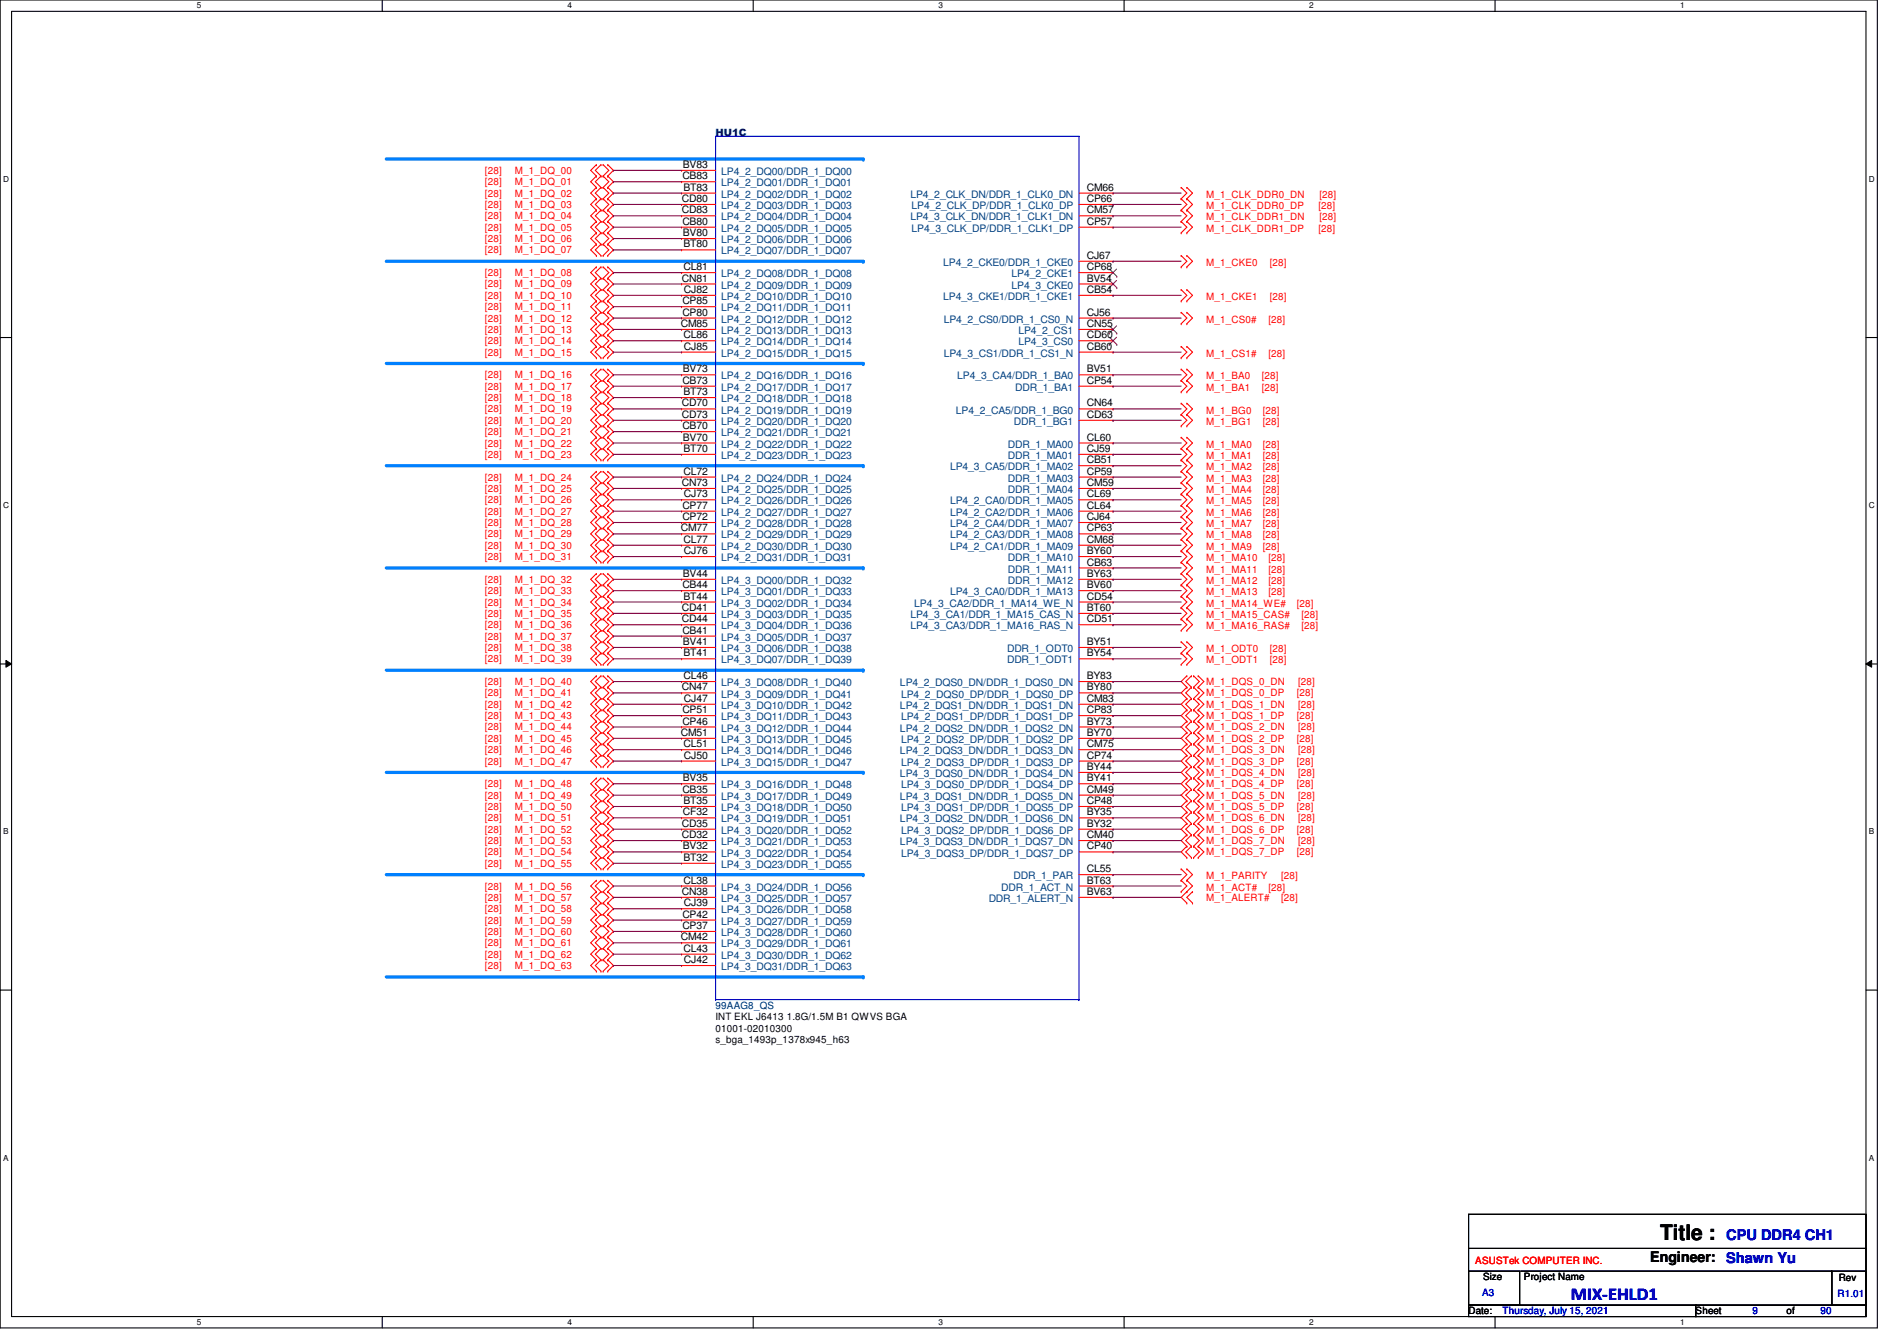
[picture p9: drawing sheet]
<svg xmlns="http://www.w3.org/2000/svg" width="297mm" height="210mm" viewBox="0 0 297 210" stroke-linecap="round" stroke-linejoin="round" font-family="sans-serif">
<defs><g id="words">
<text font-size="3.3" x="260" y="194.1">Title :</text>
<text font-size="2.8" fill="#00f" x="246" y="203.5">MIX-EHLD1</text>
<text font-size="2.3" x="258.4" y="197.5">Engineer:</text>
<g font-size="2.3" fill="#00f">
<text x="270.3" y="194.1">CPU DDR4 CH1</text>
<text x="270.3" y="197.7">Shawn Yu</text>
</g>
<g font-size="1.6" fill="#000080">
<text x="112.1" y="21.3">HU1C</text>
<text x="112.1" y="157.9">99AAG8_QS</text>
</g>
<g font-size="1.6" fill="#f00">
<text x="75.9" y="27.2">[28]</text>
<text x="75.9" y="29">[28]</text>
<text x="80.6" y="27.2">M_1_DQ_00</text>
<text x="80.6" y="29">M_1_DQ_01</text>
<text x="75.9" y="30.8">[28]</text>
<text x="75.9" y="32.6">[28]</text>
<text x="75.9" y="34.3">[28]</text>
<text x="80.6" y="30.8">M_1_DQ_02</text>
<text x="80.6" y="32.6">M_1_DQ_03</text>
<text x="80.6" y="34.3">M_1_DQ_04</text>
<text x="188.8" y="30.9">M_1_CLK_DDR0_DN</text>
<text x="188.8" y="32.7">M_1_CLK_DDR0_DP</text>
<text x="188.8" y="34.5">M_1_CLK_DDR1_DN</text>
<text x="206.5" y="32.7">[28]</text>
<text x="206.6" y="30.9">[28]</text>
<text x="206.6" y="34.5">[28]</text>
<text x="75.9" y="36.1">[28]</text>
<text x="75.9" y="37.9">[28]</text>
<text x="75.9" y="39.7">[28]</text>
<text x="80.6" y="36.1">M_1_DQ_05</text>
<text x="80.6" y="37.9">M_1_DQ_06</text>
<text x="80.6" y="39.7">M_1_DQ_07</text>
<text x="188.8" y="36.3">M_1_CLK_DDR1_DP</text>
<text x="188.8" y="41.6">M_1_CKE0</text>
<text x="198.8" y="41.6">[28]</text>
<text x="206.5" y="36.3">[28]</text>
<text x="75.9" y="43.2">[28]</text>
<text x="75.9" y="45">[28]</text>
<text x="75.9" y="46.8">[28]</text>
<text x="80.6" y="43.2">M_1_DQ_08</text>
<text x="80.6" y="45">M_1_DQ_09</text>
<text x="80.6" y="46.8">M_1_DQ_10</text>
<text x="188.8" y="46.9">M_1_CKE1</text>
<text x="198.8" y="46.9">[28]</text>
<text x="75.9" y="50.3">[28]</text>
<text x="75.9" y="52.1">[28]</text>
<text x="75.9" y="53.9">[28]</text>
<text x="75.9" y="48.6">[28]</text>
<text x="80.6" y="50.3">M_1_DQ_12</text>
<text x="80.6" y="52.1">M_1_DQ_13</text>
<text x="80.6" y="53.9">M_1_DQ_14</text>
<text x="80.6" y="48.6">M_1_DQ_11</text>
<text x="188.8" y="50.5">M_1_CS0#</text>
<text x="198.6" y="50.5">[28]</text>
<text x="75.9" y="55.7">[28]</text>
<text x="75.9" y="59.2">[28]</text>
<text x="80.6" y="55.7">M_1_DQ_15</text>
<text x="80.6" y="59.2">M_1_DQ_16</text>
<text x="188.8" y="55.8">M_1_CS1#</text>
<text x="188.8" y="59.4">M_1_BA0</text>
<text x="197.6" y="59.4">[28]</text>
<text x="198.6" y="55.8">[28]</text>
<text x="75.9" y="61">[28]</text>
<text x="75.9" y="62.8">[28]</text>
<text x="75.9" y="64.6">[28]</text>
<text x="80.6" y="61">M_1_DQ_17</text>
<text x="80.6" y="62.8">M_1_DQ_18</text>
<text x="80.6" y="64.6">M_1_DQ_19</text>
<text x="188.8" y="61.2">M_1_BA1</text>
<text x="188.8" y="64.7">M_1_BG0</text>
<text x="197.6" y="61.2">[28]</text>
<text x="197.7" y="64.7">[28]</text>
<text x="75.9" y="71.7">[28]</text>
<text x="75.9" y="66.3">[28]</text>
<text x="75.9" y="68.1">[28]</text>
<text x="75.9" y="69.9">[28]</text>
<text x="80.6" y="71.7">M_1_DQ_23</text>
<text x="80.6" y="66.3">M_1_DQ_20</text>
<text x="80.6" y="68.1">M_1_DQ_21</text>
<text x="80.6" y="69.9">M_1_DQ_22</text>
<text x="188.8" y="66.5">M_1_BG1</text>
<text x="188.8" y="70.1">M_1_MA0</text>
<text x="188.8" y="71.8">M_1_MA1</text>
<text x="197.7" y="66.5">[28]</text>
<text x="197.7" y="70.1">[28]</text>
<text x="197.7" y="71.8">[28]</text>
<text x="75.9" y="75.2">[28]</text>
<text x="75.9" y="77">[28]</text>
<text x="80.6" y="75.2">M_1_DQ_24</text>
<text x="80.6" y="77">M_1_DQ_25</text>
<text x="188.8" y="73.6">M_1_MA2</text>
<text x="188.8" y="75.4">M_1_MA3</text>
<text x="188.8" y="77.2">M_1_MA4</text>
<text x="197.7" y="73.6">[28]</text>
<text x="197.7" y="75.4">[28]</text>
<text x="197.7" y="77.2">[28]</text>
<text x="75.9" y="78.8">[28]</text>
<text x="75.9" y="82.3">[28]</text>
<text x="75.9" y="80.6">[28]</text>
<text x="80.6" y="78.8">M_1_DQ_26</text>
<text x="80.6" y="82.3">M_1_DQ_28</text>
<text x="80.6" y="80.6">M_1_DQ_27</text>
<text x="188.8" y="79">M_1_MA5</text>
<text x="188.8" y="80.7">M_1_MA6</text>
<text x="188.8" y="82.5">M_1_MA7</text>
<text x="197.7" y="79">[28]</text>
<text x="197.7" y="80.7">[28]</text>
<text x="197.7" y="82.5">[28]</text>
<text x="75.9" y="87.7">[28]</text>
<text x="75.9" y="84.1">[28]</text>
<text x="75.9" y="85.9">[28]</text>
<text x="80.6" y="87.7">M_1_DQ_31</text>
<text x="80.6" y="84.1">M_1_DQ_29</text>
<text x="80.6" y="85.9">M_1_DQ_30</text>
<text x="188.8" y="84.3">M_1_MA8</text>
<text x="188.8" y="86.1">M_1_MA9</text>
<text x="188.8" y="87.8">M_1_MA10</text>
<text x="188.8" y="89.6">M_1_MA11</text>
<text x="197.7" y="84.3">[28]</text>
<text x="197.7" y="86.1">[28]</text>
<text x="198.6" y="87.8">[28]</text>
<text x="198.6" y="89.6">[28]</text>
<text x="75.9" y="91.2">[28]</text>
<text x="75.9" y="93">[28]</text>
<text x="75.9" y="94.8">[28]</text>
<text x="80.6" y="91.2">M_1_DQ_32</text>
<text x="80.6" y="93">M_1_DQ_33</text>
<text x="80.6" y="94.8">M_1_DQ_34</text>
<text x="188.8" y="91.4">M_1_MA12</text>
<text x="188.8" y="93.2">M_1_MA13</text>
<text x="188.8" y="95">M_1_MA14_WE#</text>
<text x="198.6" y="91.4">[28]</text>
<text x="198.6" y="93.2">[28]</text>
<text x="203.1" y="95">[28]</text>
<text x="75.9" y="98.3">[28]</text>
<text x="75.9" y="100.1">[28]</text>
<text x="75.9" y="101.9">[28]</text>
<text x="75.9" y="96.6">[28]</text>
<text x="80.6" y="98.3">M_1_DQ_36</text>
<text x="80.6" y="100.1">M_1_DQ_37</text>
<text x="80.6" y="101.9">M_1_DQ_38</text>
<text x="80.6" y="96.6">M_1_DQ_35</text>
<text x="188.8" y="96.7">M_1_MA15_CAS#</text>
<text x="188.8" y="98.5">M_1_MA16_RAS#</text>
<text x="203.8" y="96.7">[28]</text>
<text x="203.8" y="98.5">[28]</text>
<text x="75.9" y="103.7">[28]</text>
<text x="75.9" y="107.2">[28]</text>
<text x="80.6" y="103.7">M_1_DQ_39</text>
<text x="80.6" y="107.2">M_1_DQ_40</text>
<text x="188.8" y="102.1">M_1_ODT0</text>
<text x="188.8" y="103.8">M_1_ODT1</text>
<text x="188.8" y="107.2">M_1_DQS_0_DN</text>
<text x="198.8" y="102.1">[28]</text>
<text x="198.8" y="103.8">[28]</text>
<text x="203.3" y="107.2">[28]</text>
<text x="75.9" y="109">[28]</text>
<text x="75.9" y="110.8">[28]</text>
<text x="75.9" y="112.6">[28]</text>
<text x="80.6" y="109">M_1_DQ_41</text>
<text x="80.6" y="110.8">M_1_DQ_42</text>
<text x="80.6" y="112.6">M_1_DQ_43</text>
<text x="188.8" y="109">M_1_DQS_0_DP</text>
<text x="188.8" y="110.8">M_1_DQS_1_DN</text>
<text x="188.8" y="112.6">M_1_DQS_1_DP</text>
<text x="203.1" y="109">[28]</text>
<text x="203.1" y="112.6">[28]</text>
<text x="203.3" y="110.8">[28]</text>
<text x="75.9" y="119.7">[28]</text>
<text x="75.9" y="114.3">[28]</text>
<text x="75.9" y="116.1">[28]</text>
<text x="75.9" y="117.9">[28]</text>
<text x="80.6" y="119.7">M_1_DQ_47</text>
<text x="80.6" y="114.3">M_1_DQ_44</text>
<text x="80.6" y="116.1">M_1_DQ_45</text>
<text x="80.6" y="117.9">M_1_DQ_46</text>
<text x="188.8" y="114.3">M_1_DQS_2_DN</text>
<text x="188.8" y="116.1">M_1_DQS_2_DP</text>
<text x="188.8" y="117.9">M_1_DQS_3_DN</text>
<text x="188.8" y="119.7">M_1_DQS_3_DP</text>
<text x="203.1" y="116.1">[28]</text>
<text x="203.1" y="119.7">[28]</text>
<text x="203.3" y="114.3">[28]</text>
<text x="203.3" y="117.9">[28]</text>
<text x="75.9" y="123.2">[28]</text>
<text x="75.9" y="125">[28]</text>
<text x="80.6" y="123.2">M_1_DQ_48</text>
<text x="80.6" y="125">M_1_DQ_49</text>
<text x="188.8" y="121.5">M_1_DQS_4_DN</text>
<text x="188.8" y="123.2">M_1_DQS_4_DP</text>
<text x="188.8" y="125">M_1_DQS_5_DN</text>
<text x="203.1" y="123.2">[28]</text>
<text x="203.3" y="121.5">[28]</text>
<text x="203.3" y="125">[28]</text>
<text x="75.9" y="126.8">[28]</text>
<text x="75.9" y="130.3">[28]</text>
<text x="75.9" y="128.6">[28]</text>
<text x="80.6" y="126.8">M_1_DQ_50</text>
<text x="80.6" y="130.3">M_1_DQ_52</text>
<text x="80.6" y="128.6">M_1_DQ_51</text>
<text x="188.8" y="126.8">M_1_DQS_5_DP</text>
<text x="188.8" y="128.6">M_1_DQS_6_DN</text>
<text x="188.8" y="130.3">M_1_DQS_6_DP</text>
<text x="203.1" y="126.8">[28]</text>
<text x="203.1" y="130.3">[28]</text>
<text x="203.3" y="128.6">[28]</text>
<text x="75.9" y="135.7">[28]</text>
<text x="75.9" y="132.1">[28]</text>
<text x="75.9" y="133.9">[28]</text>
<text x="80.6" y="135.7">M_1_DQ_55</text>
<text x="80.6" y="132.1">M_1_DQ_53</text>
<text x="80.6" y="133.9">M_1_DQ_54</text>
<text x="188.8" y="132.1">M_1_DQS_7_DN</text>
<text x="188.8" y="133.9">M_1_DQS_7_DP</text>
<text x="188.8" y="137.6">M_1_PARITY</text>
<text x="200.6" y="137.6">[28]</text>
<text x="203.1" y="133.9">[28]</text>
<text x="203.3" y="132.1">[28]</text>
<text x="75.9" y="139.2">[28]</text>
<text x="75.9" y="141">[28]</text>
<text x="75.9" y="142.8">[28]</text>
<text x="80.6" y="139.2">M_1_DQ_56</text>
<text x="80.6" y="141">M_1_DQ_57</text>
<text x="80.6" y="142.8">M_1_DQ_58</text>
<text x="188.8" y="139.4">M_1_ACT#</text>
<text x="188.8" y="141">M_1_ALERT#</text>
<text x="198.6" y="139.4">[28]</text>
<text x="200.6" y="141">[28]</text>
<text x="75.9" y="146.3">[28]</text>
<text x="75.9" y="148.1">[28]</text>
<text x="75.9" y="149.9">[28]</text>
<text x="75.9" y="144.6">[28]</text>
<text x="80.6" y="146.3">M_1_DQ_60</text>
<text x="80.6" y="148.1">M_1_DQ_61</text>
<text x="80.6" y="149.9">M_1_DQ_62</text>
<text x="80.6" y="144.6">M_1_DQ_59</text>
<text x="75.9" y="151.7">[28]</text>
<text x="80.6" y="151.7">M_1_DQ_63</text>
<text x="231" y="197.9">ASUSTek COMPUTER INC.</text>
</g>
<g font-size="1.6">
<text x="106.8" y="28.1">CB83</text>
<text x="106.9" y="26.3">BV83</text>
<text x="107" y="29.8">BT83</text>
<text x="170.2" y="29.8">CM66</text>
<text x="106.8" y="31.6">CD80</text>
<text x="106.8" y="33.4">CD83</text>
<text x="106.8" y="35.2">CB80</text>
<text x="170.2" y="31.6">CP66</text>
<text x="170.2" y="33.4">CM57</text>
<text x="170.2" y="35.2">CP57</text>
<text x="106.9" y="37">BV80</text>
<text x="107" y="38.7">BT80</text>
<text x="170.2" y="40.5">CJ67</text>
<text x="106.8" y="44.1">CN81</text>
<text x="106.8" y="47.6">CP85</text>
<text x="107" y="42.3">CL81</text>
<text x="107.1" y="45.8">CJ82</text>
<text x="170.2" y="42.3">CP68</text>
<text x="170.2" y="44.1">BV54</text>
<text x="170.2" y="45.8">CB54</text>
<text x="106.6" y="51.2">CM85</text>
<text x="106.8" y="49.4">CP80</text>
<text x="107" y="53">CL86</text>
<text x="170.2" y="49.4">CJ56</text>
<text x="170.2" y="51.2">CN55</text>
<text x="170.2" y="53">CD60</text>
<text x="106.9" y="58.3">BV73</text>
<text x="107.1" y="54.7">CJ85</text>
<text x="170.2" y="58.3">BV51</text>
<text x="170.2" y="54.7">CB60</text>
<text x="106.8" y="63.6">CD70</text>
<text x="106.8" y="65.4">CD73</text>
<text x="106.8" y="60.1">CB73</text>
<text x="107" y="61.8">BT73</text>
<text x="170.2" y="60.1">CP54</text>
<text x="170.2" y="65.4">CD63</text>
<text x="170.2" y="63.6">CN64</text>
<text x="106.8" y="67.2">CB70</text>
<text x="106.9" y="69">BV70</text>
<text x="107" y="70.7">BT70</text>
<text x="170.2" y="69">CL60</text>
<text x="170.2" y="70.7">CJ59</text>
<text x="106.8" y="76.1">CN73</text>
<text x="107" y="74.3">CL72</text>
<text x="107.1" y="77.9">CJ73</text>
<text x="170.2" y="74.3">CP59</text>
<text x="170.2" y="76.1">CM59</text>
<text x="170.2" y="77.9">CL69</text>
<text x="170.2" y="72.5">CB51</text>
<text x="106.6" y="83.2">CM77</text>
<text x="106.8" y="79.6">CP77</text>
<text x="106.8" y="81.4">CP72</text>
<text x="170.2" y="79.6">CL64</text>
<text x="170.2" y="83.2">CP63</text>
<text x="170.2" y="81.4">CJ64</text>
<text x="107" y="85">CL77</text>
<text x="107.1" y="86.7">CJ76</text>
<text x="170.2" y="86.7">BY60</text>
<text x="170.2" y="88.5">CB63</text>
<text x="170.2" y="85">CM68</text>
<text x="106.8" y="95.6">CD41</text>
<text x="106.8" y="92.1">CB44</text>
<text x="106.9" y="90.3">BV44</text>
<text x="107" y="93.9">BT44</text>
<text x="170.2" y="90.3">BY63</text>
<text x="170.2" y="92.1">BV60</text>
<text x="170.2" y="95.6">BT60</text>
<text x="170.2" y="93.9">CD54</text>
<text x="106.8" y="97.4">CD44</text>
<text x="106.8" y="99.2">CB41</text>
<text x="106.9" y="101">BV41</text>
<text x="170.2" y="101">BY51</text>
<text x="170.2" y="97.4">CD51</text>
<text x="107" y="102.7">BT41</text>
<text x="107" y="106.3">CL46</text>
<text x="170.2" y="102.7">BY54</text>
<text x="170.2" y="106.3">BY83</text>
<text x="106.8" y="108.1">CN47</text>
<text x="106.8" y="111.6">CP51</text>
<text x="106.8" y="113.4">CP46</text>
<text x="107.1" y="109.9">CJ47</text>
<text x="170.2" y="108.1">BY80</text>
<text x="170.2" y="109.9">CM83</text>
<text x="170.2" y="111.6">CP83</text>
<text x="170.2" y="113.4">BY73</text>
<text x="106.6" y="115.2">CM51</text>
<text x="107" y="117">CL51</text>
<text x="107.1" y="118.7">CJ50</text>
<text x="170.2" y="115.2">BY70</text>
<text x="170.2" y="117">CM75</text>
<text x="170.2" y="118.7">CP74</text>
<text x="106.8" y="124.1">CB35</text>
<text x="106.9" y="122.3">BV35</text>
<text x="107" y="125.9">BT35</text>
<text x="170.2" y="120.5">BY44</text>
<text x="170.2" y="122.3">BY41</text>
<text x="170.2" y="124.1">CM49</text>
<text x="170.2" y="125.9">CP48</text>
<text x="106.8" y="129.4">CD35</text>
<text x="106.8" y="131.2">CD32</text>
<text x="106.9" y="127.6">CF32</text>
<text x="170.2" y="127.6">BY35</text>
<text x="170.2" y="129.4">BY32</text>
<text x="170.2" y="131.2">CM40</text>
<text x="106.9" y="133">BV32</text>
<text x="107" y="134.7">BT32</text>
<text x="170.2" y="136.5">CL55</text>
<text x="170.2" y="133">CP40</text>
<text x="106.8" y="140.1">CN38</text>
<text x="106.8" y="143.6">CP42</text>
<text x="107" y="138.3">CL38</text>
<text x="107.1" y="141.9">CJ39</text>
<text x="170.2" y="138.3">BT63</text>
<text x="170.2" y="140.1">BV63</text>
<text x="106.6" y="147.2">CM42</text>
<text x="106.8" y="145.4">CP37</text>
<text x="107" y="149">CL43</text>
<text x="107.1" y="150.7">CJ42</text>
<text x="112.1" y="161.5">01001-02010300</text>
<text x="112.1" y="159.7">INT EKL J6413 1.8G/1.5M B1 QWVS BGA</text>
<text x="112.1" y="163.2">s_bga_1493p_1378x945_h63</text>
<text x="232.2" y="200.4">Size</text>
<text x="238.6" y="200.4">Project Name</text>
<text x="287.9" y="200.6">Rev</text>
<text x="230" y="205.7">Date:</text>
<text x="265.5" y="205.7">Sheet</text>
<text x="279.7" y="205.7">of</text>
</g>
<g font-size="1.6" fill="#004080">
<text x="112.9" y="27.4">LP4_2_DQ00/DDR_1_DQ00</text>
<text x="112.9" y="29.2">LP4_2_DQ01/DDR_1_DQ01</text>
<text x="112.9" y="30.9">LP4_2_DQ02/DDR_1_DQ02</text>
<text x="112.9" y="32.7">LP4_2_DQ03/DDR_1_DQ03</text>
<text x="112.9" y="34.5">LP4_2_DQ04/DDR_1_DQ04</text>
<text x="142.6" y="30.9">LP4_2_CLK_DN/DDR_1_CLK0_DN</text>
<text x="142.6" y="34.5">LP4_3_CLK_DN/DDR_1_CLK1_DN</text>
<text x="142.7" y="32.7">LP4_2_CLK_DP/DDR_1_CLK0_DP</text>
<text x="112.9" y="36.3">LP4_2_DQ05/DDR_1_DQ05</text>
<text x="112.9" y="38.1">LP4_2_DQ06/DDR_1_DQ06</text>
<text x="112.9" y="39.8">LP4_2_DQ07/DDR_1_DQ07</text>
<text x="142.7" y="36.3">LP4_3_CLK_DP/DDR_1_CLK1_DP</text>
<text x="147.7" y="41.6">LP4_2_CKE0/DDR_1_CKE0</text>
<text x="112.9" y="43.4">LP4_2_DQ08/DDR_1_DQ08</text>
<text x="112.9" y="45.2">LP4_2_DQ09/DDR_1_DQ09</text>
<text x="112.9" y="46.9">LP4_2_DQ10/DDR_1_DQ10</text>
<text x="147.7" y="46.9">LP4_3_CKE1/DDR_1_CKE1</text>
<text x="158.4" y="43.4">LP4_2_CKE1</text>
<text x="158.4" y="45.2">LP4_3_CKE0</text>
<text x="112.9" y="48.7">LP4_2_DQ11/DDR_1_DQ11</text>
<text x="112.9" y="50.5">LP4_2_DQ12/DDR_1_DQ12</text>
<text x="112.9" y="52.3">LP4_2_DQ13/DDR_1_DQ13</text>
<text x="147.8" y="50.5">LP4_2_CS0/DDR_1_CS0_N</text>
<text x="159.5" y="52.3">LP4_2_CS1</text>
<text x="112.9" y="54.1">LP4_2_DQ14/DDR_1_DQ14</text>
<text x="112.9" y="55.8">LP4_2_DQ15/DDR_1_DQ15</text>
<text x="112.9" y="59.4">LP4_2_DQ16/DDR_1_DQ16</text>
<text x="147.8" y="55.8">LP4_3_CS1/DDR_1_CS1_N</text>
<text x="149.9" y="59.4">LP4_3_CA4/DDR_1_BA0</text>
<text x="159.5" y="54.1">LP4_3_CS0</text>
<text x="112.9" y="61.2">LP4_2_DQ17/DDR_1_DQ17</text>
<text x="112.9" y="62.9">LP4_2_DQ18/DDR_1_DQ18</text>
<text x="112.9" y="64.7">LP4_2_DQ19/DDR_1_DQ19</text>
<text x="149.7" y="64.7">LP4_2_CA5/DDR_1_BG0</text>
<text x="159" y="61.2">DDR_1_BA1</text>
<text x="112.9" y="66.5">LP4_2_DQ20/DDR_1_DQ20</text>
<text x="112.9" y="68.3">LP4_2_DQ21/DDR_1_DQ21</text>
<text x="112.9" y="70.1">LP4_2_DQ22/DDR_1_DQ22</text>
<text x="112.9" y="71.8">LP4_2_DQ23/DDR_1_DQ23</text>
<text x="157.8" y="70.1">DDR_1_MA00</text>
<text x="157.8" y="71.8">DDR_1_MA01</text>
<text x="158.7" y="66.5">DDR_1_BG1</text>
<text x="112.9" y="75.4">LP4_2_DQ24/DDR_1_DQ24</text>
<text x="112.9" y="77.2">LP4_2_DQ25/DDR_1_DQ25</text>
<text x="148.8" y="73.6">LP4_3_CA5/DDR_1_MA02</text>
<text x="157.8" y="75.4">DDR_1_MA03</text>
<text x="157.8" y="77.2">DDR_1_MA04</text>
<text x="112.9" y="79">LP4_2_DQ26/DDR_1_DQ26</text>
<text x="112.9" y="80.7">LP4_2_DQ27/DDR_1_DQ27</text>
<text x="112.9" y="82.5">LP4_2_DQ28/DDR_1_DQ28</text>
<text x="148.8" y="79">LP4_2_CA0/DDR_1_MA05</text>
<text x="148.8" y="80.7">LP4_2_CA2/DDR_1_MA06</text>
<text x="148.8" y="82.5">LP4_2_CA4/DDR_1_MA07</text>
<text x="112.9" y="84.3">LP4_2_DQ29/DDR_1_DQ29</text>
<text x="112.9" y="86.1">LP4_2_DQ30/DDR_1_DQ30</text>
<text x="112.9" y="87.8">LP4_2_DQ31/DDR_1_DQ31</text>
<text x="148.8" y="86.1">LP4_2_CA1/DDR_1_MA09</text>
<text x="148.8" y="84.3">LP4_2_CA3/DDR_1_MA08</text>
<text x="157.8" y="87.8">DDR_1_MA10</text>
<text x="157.8" y="89.6">DDR_1_MA11</text>
<text x="112.9" y="91.4">LP4_3_DQ00/DDR_1_DQ32</text>
<text x="112.9" y="93.2">LP4_3_DQ01/DDR_1_DQ33</text>
<text x="112.9" y="95">LP4_3_DQ02/DDR_1_DQ34</text>
<text x="143.2" y="95">LP4_3_CA2/DDR_1_MA14_WE_N</text>
<text x="148.8" y="93.2">LP4_3_CA0/DDR_1_MA13</text>
<text x="157.8" y="91.4">DDR_1_MA12</text>
<text x="112.9" y="96.7">LP4_3_DQ03/DDR_1_DQ35</text>
<text x="112.9" y="98.5">LP4_3_DQ04/DDR_1_DQ36</text>
<text x="112.9" y="100.3">LP4_3_DQ05/DDR_1_DQ37</text>
<text x="142.6" y="96.7">LP4_3_CA1/DDR_1_MA15_CAS_N</text>
<text x="142.6" y="98.5">LP4_3_CA3/DDR_1_MA16_RAS_N</text>
<text x="112.9" y="102.1">LP4_3_DQ06/DDR_1_DQ38</text>
<text x="112.9" y="103.8">LP4_3_DQ07/DDR_1_DQ39</text>
<text x="112.9" y="107.4">LP4_3_DQ08/DDR_1_DQ40</text>
<text x="140.9" y="107.4">LP4_2_DQS0_DN/DDR_1_DQS0_DN</text>
<text x="157.7" y="102.1">DDR_1_ODT0</text>
<text x="157.7" y="103.8">DDR_1_ODT1</text>
<text x="112.9" y="109.2">LP4_3_DQ09/DDR_1_DQ41</text>
<text x="112.9" y="111">LP4_3_DQ10/DDR_1_DQ42</text>
<text x="112.9" y="112.7">LP4_3_DQ11/DDR_1_DQ43</text>
<text x="140.9" y="111">LP4_2_DQS1_DN/DDR_1_DQS1_DN</text>
<text x="141.1" y="109.2">LP4_2_DQS0_DP/DDR_1_DQS0_DP</text>
<text x="141.1" y="112.7">LP4_2_DQS1_DP/DDR_1_DQS1_DP</text>
<text x="112.9" y="114.5">LP4_3_DQ12/DDR_1_DQ44</text>
<text x="112.9" y="116.3">LP4_3_DQ13/DDR_1_DQ45</text>
<text x="112.9" y="118.1">LP4_3_DQ14/DDR_1_DQ46</text>
<text x="112.9" y="119.8">LP4_3_DQ15/DDR_1_DQ47</text>
<text x="140.9" y="114.5">LP4_2_DQS2_DN/DDR_1_DQS2_DN</text>
<text x="140.9" y="118.1">LP4_2_DQS3_DN/DDR_1_DQS3_DN</text>
<text x="141.1" y="116.3">LP4_2_DQS2_DP/DDR_1_DQS2_DP</text>
<text x="141.1" y="119.8">LP4_2_DQS3_DP/DDR_1_DQS3_DP</text>
<text x="112.9" y="123.4">LP4_3_DQ16/DDR_1_DQ48</text>
<text x="112.9" y="125.2">LP4_3_DQ17/DDR_1_DQ49</text>
<text x="140.9" y="121.6">LP4_3_DQS0_DN/DDR_1_DQS4_DN</text>
<text x="140.9" y="125.2">LP4_3_DQS1_DN/DDR_1_DQS5_DN</text>
<text x="141.1" y="123.4">LP4_3_DQS0_DP/DDR_1_DQS4_DP</text>
<text x="112.9" y="127">LP4_3_DQ18/DDR_1_DQ50</text>
<text x="112.9" y="128.7">LP4_3_DQ19/DDR_1_DQ51</text>
<text x="112.9" y="130.5">LP4_3_DQ20/DDR_1_DQ52</text>
<text x="140.9" y="128.7">LP4_3_DQS2_DN/DDR_1_DQS6_DN</text>
<text x="141.1" y="127">LP4_3_DQS1_DP/DDR_1_DQS5_DP</text>
<text x="141.1" y="130.5">LP4_3_DQS2_DP/DDR_1_DQS6_DP</text>
<text x="112.9" y="132.3">LP4_3_DQ21/DDR_1_DQ53</text>
<text x="112.9" y="134.1">LP4_3_DQ22/DDR_1_DQ54</text>
<text x="112.9" y="135.8">LP4_3_DQ23/DDR_1_DQ55</text>
<text x="140.9" y="132.3">LP4_3_DQS3_DN/DDR_1_DQS7_DN</text>
<text x="141.1" y="134.1">LP4_3_DQS3_DP/DDR_1_DQS7_DP</text>
<text x="158.7" y="137.6">DDR_1_PAR</text>
<text x="112.9" y="139.4">LP4_3_DQ24/DDR_1_DQ56</text>
<text x="112.9" y="141.2">LP4_3_DQ25/DDR_1_DQ57</text>
<text x="112.9" y="143">LP4_3_DQ26/DDR_1_DQ58</text>
<text x="154.8" y="141.2">DDR_1_ALERT_N</text>
<text x="156.8" y="139.4">DDR_1_ACT_N</text>
<text x="112.9" y="144.7">LP4_3_DQ27/DDR_1_DQ59</text>
<text x="112.9" y="146.5">LP4_3_DQ28/DDR_1_DQ60</text>
<text x="112.9" y="148.3">LP4_3_DQ29/DDR_1_DQ61</text>
<text x="112.9" y="150.1">LP4_3_DQ30/DDR_1_DQ62</text>
<text x="112.9" y="151.8">LP4_3_DQ31/DDR_1_DQ63</text>
</g>
<g font-size="1.6" fill="#00f">
<text x="232.1" y="202.9">A3</text>
<text x="287.7" y="203.1">R1.01</text>
<text x="235.3" y="205.7">Thursday, July 15, 2021</text>
<text x="274.4" y="205.7">9</text>
<text x="285.1" y="205.7">90</text>
</g>
<g font-size="1.3">
<text x="30.8" y="1.3">5</text>
<text x="88.9" y="1.3">4</text>
<text x="146.9" y="1.3">3</text>
<text x="205" y="1.3">2</text>
<text x="263.1" y="1.3">1</text>
<text x=".5" y="28.4">D</text>
<text x="292.6" y="28.4">D</text>
<text x=".5" y="79.5">C</text>
<text x="292.6" y="79.5">C</text>
<text x=".5" y="130.6">B</text>
<text x="292.6" y="130.6">B</text>
<text x=".5" y="181.7">A</text>
<text x="292.6" y="181.7">A</text>
<text x="30.8" y="207.4">5</text>
<text x="88.9" y="207.4">4</text>
<text x="146.9" y="207.4">3</text>
<text x="205" y="207.4">2</text>
<text x="263.1" y="207.4">1</text>
</g>
</g></defs>
<path d="M0 0h294v207.9h-294zM1.8 1.8h290.4v204.3h-290.4z" fill="none" stroke="#000" stroke-width=".17"/>
<g fill="#fff">
<path d="M30.8 .2h.7v1.4h-.7z"/>
<path d="M30.8 206.2h.7v1.4h-.7z"/>
</g>
<path d="M59.9 0v1.8M59.9 206.1v1.8" fill="none" stroke="#000" stroke-width=".17"/>
<g fill="#fff">
<path d="M88.9 .2h.6v1.4h-.6z"/>
<path d="M88.9 206.2h.6v1.4h-.6z"/>
</g>
<path d="M117.9 0v1.8M117.9 206.1v1.8" fill="none" stroke="#000" stroke-width=".17"/>
<g fill="#fff">
<path d="M146.9 .2h.7v1.4h-.7z"/>
<path d="M146.9 206.2h.7v1.4h-.7z"/>
</g>
<path d="M176 0v1.8M176 206.1v1.8" fill="none" stroke="#000" stroke-width=".17"/>
<g fill="#fff">
<path d="M205 .2h.7v1.4h-.7z"/>
<path d="M205 206.2h.7v1.4h-.7z"/>
</g>
<path d="M234.1 0v1.8M234.1 206.1v1.8" fill="none" stroke="#000" stroke-width=".17"/>
<g fill="#fff">
<path d="M263.1 .2h.7v1.4h-.7z"/>
<path d="M263.1 206.2h.7v1.4h-.7z"/>
<path d="M.5 27.3h.9v1.4h-.9z"/>
<path d="M292.6 27.3h.9v1.4h-.9z"/>
<path d="M.5 78.4h.9v1.4h-.9z"/>
<path d="M292.6 78.4h.9v1.4h-.9z"/>
</g>
<path d="M0 52.8h1.8M292.2 52.8h1.8" fill="none" stroke="#000" stroke-width=".17"/>
<g fill="#fff">
<path d="M.5 129.5h.8v1.4h-.8z"/>
<path d="M292.6 129.5h.9v1.4h-.9z"/>
</g>
<path d="M0 103.9h1.8M292.2 103.9h1.8" fill="none" stroke="#000" stroke-width=".17"/>
<path d="M.9 103.4l.9 .5-.9 .5zM292.2 103.9l.9-.5v1z" fill="#000"/>
<path d="M.9 103.4l.9 .5-.9 .5zM292.2 103.9l.9-.5v1z" fill="none" stroke="#000" stroke-width=".16"/>
<g fill="#fff">
<path d="M.5 180.5h.8v1.4h-.8z"/>
<path d="M292.6 180.5h.9v1.4h-.9z"/>
</g>
<path d="M0 155h1.8M292.2 155h1.8" fill="none" stroke="#000" stroke-width=".17"/>
<path d="M60.5 136.9h74.7" fill="none" stroke="#0080ff" stroke-width=".51"/>
<circle cx="135.2" cy="136.9" r=".25" fill="#0080ff"/>
<path d="M60.5 120.9h74.7" fill="none" stroke="#0080ff" stroke-width=".51"/>
<circle cx="135.2" cy="120.9" r=".25" fill="#0080ff"/>
<path d="M60.5 104.9h74.7" fill="none" stroke="#0080ff" stroke-width=".51"/>
<circle cx="135.2" cy="104.9" r=".25" fill="#0080ff"/>
<path d="M60.5 88.9h74.7" fill="none" stroke="#0080ff" stroke-width=".51"/>
<circle cx="135.2" cy="88.9" r=".25" fill="#0080ff"/>
<path d="M60.5 72.9h74.7" fill="none" stroke="#0080ff" stroke-width=".51"/>
<circle cx="135.2" cy="72.9" r=".25" fill="#0080ff"/>
<path d="M60.5 56.9h74.7" fill="none" stroke="#0080ff" stroke-width=".51"/>
<circle cx="135.2" cy="56.9" r=".25" fill="#0080ff"/>
<path d="M60.5 40.9h74.7" fill="none" stroke="#0080ff" stroke-width=".51"/>
<circle cx="135.2" cy="40.9" r=".25" fill="#0080ff"/>
<path d="M60.5 24.9h74.7" fill="none" stroke="#0080ff" stroke-width=".51"/>
<circle cx="135.2" cy="24.9" r=".25" fill="#0080ff"/>
<path d="M60.5 152.9h74.7" fill="none" stroke="#0080ff" stroke-width=".51"/>
<circle cx="135.2" cy="152.9" r=".25" fill="#0080ff"/>
<g fill="none" stroke="#f00" stroke-width=".17">
<path d="M93.4 25.8h.1M93.4 27.6h.1M93.4 29.3h.1M93.4 31.1h.1M93.4 32.9h.1M93.4 34.7h.1M93.4 36.4h.1M93.4 38.2h.1M93.4 29.3l-.9 .9 .9 .9M93.4 25.8l-.9 .9 .9 .9M93.4 31.1l-.9 .9 .9 .9M93.4 27.6l-.9 .8 .9 .9"/>
<path d="M93.4 32.9l-.9 .9 .9 .9M93.4 34.7l-.9 .9 .9 .8M93.4 36.4l-.9 .9 .9 .9M93.4 38.2l-.9 .9 .9 .9M94.1 27.6h.1M94.1 25.8h.1M94.1 29.3h.1M94.1 31.1h.1M94.1 32.9h.1M94.1 34.7h.1M94.1 36.4h.1M94.1 38.2h.1"/>
<path d="M94.1 25.8l-.9 .9 .9 .9M94.1 27.6l-.9 .8 .9 .9M94.1 29.3l-.9 .9 .9 .9M94.1 31.1l-.9 .9 .9 .9M94.1 32.9l-.9 .9 .9 .9M94.1 34.7l-.9 .9 .9 .8M94.1 36.4l-.9 .9 .9 .9M94.1 38.2l-.9 .9 .9 .9M94.4 27.6h.1M94.4 25.8h.1M94.4 29.3h.1M94.4 31.1h.1"/>
<path d="M94.4 32.9h.1M94.4 34.7h.1M94.4 36.4h.1M94.4 38.2h.1M94.4 25.8l.9 .9-.9 .9M94.4 27.6l.9 .8-.9 .9M94.4 29.3l.9 .9-.9 .9M94.4 31.1l.9 .9-.9 .9M94.4 32.9l.9 .9-.9 .9M94.4 34.7l.9 .9-.9 .8M94.4 36.4l.9 .9-.9 .9M94.4 38.2l.9 .9-.9 .9"/>
<path d="M95.2 25.8h.1M95.2 27.6h.1M95.2 29.3h.1M95.2 31.1h.1M95.2 32.9h.1M95.2 34.7h.1M95.2 36.4h.1M95.2 38.2h.1M95.2 25.8l.9 .9-.9 .9M95.2 29.3l.9 .9-.9 .9M95.2 27.6l.9 .8-.9 .9M95.2 31.1l.9 .9-.9 .9"/>
<path d="M95.2 32.9l.9 .9-.9 .9M95.2 34.7l.9 .9-.9 .8M95.2 36.4l.9 .9-.9 .9M95.2 38.2l.9 .9-.9 .9M106.7 26.7h.1M106.7 28.4h.1M106.7 30.2h.1M106.7 32h.1M106.7 33.8h.1M106.7 35.6h.1M106.7 37.3h.1M106.7 39.1h.1"/>
<path d="M106.7 30.2h5.4M106.7 32h5.4M106.7 26.7h5.4M106.7 28.4h5.4M106.7 33.8h5.4M106.7 35.6h5.4M106.7 37.3h5.4M106.7 39.1h5.4M168.9 30.2h5.4M168.9 32h5.4M168.9 33.8h5.4M168.9 35.6h5.4"/>
<path d="M174.3 30.2h.1M174.3 32h.1M174.3 33.8h.1M174.3 35.6h.1M185 29.3h.1M185 31.1h.1M185 32.9h.1M185 34.7h.1M185 36.4h.1M185 29.3l.8 .9-.8 .9M185 31.1l.8 .9-.8 .9M185 32.9l.8 .9-.8 .9"/>
<path d="M185 34.7l.8 .9-.8 .8M185.8 29.3h.1M185.8 31.1h.1M185.8 32.9h.1M185.8 34.7h.1M185.8 36.4h.1M185.8 29.3l.9 .9-.9 .9M185.8 31.1l.9 .9-.9 .9M185.8 32.9l.9 .9-.9 .9M185.8 34.7l.9 .9-.9 .8M93.4 40h.1M93.4 41.8h.1"/>
<path d="M93.4 43.6h.1M93.4 54.2h.1M93.4 56h.1M93.4 45.3h.1M93.4 47.1h.1M93.4 48.9h.1M93.4 50.7h.1M93.4 52.5h.1M93.4 57.8h.1M93.4 59.6h.1M93.4 41.8l-.9 .9 .9 .9M93.4 45.3l-.9 .9 .9 .9"/>
<path d="M93.4 50.7l-.9 .9 .9 .9M93.4 57.8l-.9 .9 .9 .9M93.4 54.2l-.9 .9 .9 .9M93.4 47.1l-.9 .9 .9 .9M93.4 43.6l-.9 .8 .9 .9M93.4 48.9l-.9 .9 .9 .9M93.4 52.5l-.9 .8 .9 .9M93.4 59.6l-.9 .9 .9 .8M94.1 40h.1M94.1 43.6h.1M94.1 41.8h.1M94.1 56h.1"/>
<path d="M94.1 54.2h.1M94.1 45.3h.1M94.1 47.1h.1M94.1 50.7h.1M94.1 48.9h.1M94.1 52.5h.1M94.1 59.6h.1M94.1 57.8h.1M94.1 41.8l-.9 .9 .9 .9M94.1 54.2l-.9 .9 .9 .9M94.1 43.6l-.9 .8 .9 .9M94.1 45.3l-.9 .9 .9 .9"/>
<path d="M94.1 48.9l-.9 .9 .9 .9M94.1 50.7l-.9 .9 .9 .9M94.1 52.5l-.9 .8 .9 .9M94.1 47.1l-.9 .9 .9 .9M94.1 57.8l-.9 .9 .9 .9M94.1 59.6l-.9 .9 .9 .8M94.4 40h.1M94.4 43.6h.1M94.4 41.8h.1M94.4 56h.1M94.4 54.2h.1M94.4 45.3h.1"/>
<path d="M94.4 47.1h.1M94.4 50.7h.1M94.4 48.9h.1M94.4 52.5h.1M94.4 59.6h.1M94.4 57.8h.1M94.4 41.8l.9 .9-.9 .9M94.4 54.2l.9 .9-.9 .9M94.4 43.6l.9 .8-.9 .9M94.4 45.3l.9 .9-.9 .9M94.4 48.9l.9 .9-.9 .9M94.4 50.7l.9 .9-.9 .9"/>
<path d="M94.4 52.5l.9 .8-.9 .9M94.4 47.1l.9 .9-.9 .9M94.4 57.8l.9 .9-.9 .9M94.4 59.6l.9 .9-.9 .8M95.2 40h.1M95.2 41.8h.1M95.2 43.6h.1M95.2 54.2h.1M95.2 56h.1M95.2 45.3h.1M95.2 47.1h.1M95.2 48.9h.1"/>
<path d="M95.2 50.7h.1M95.2 52.5h.1M95.2 57.8h.1M95.2 59.6h.1M95.2 41.8l.9 .9-.9 .9M95.2 54.2l.9 .9-.9 .9M95.2 50.7l.9 .9-.9 .9M95.2 57.8l.9 .9-.9 .9M95.2 43.6l.9 .8-.9 .9M95.2 47.1l.9 .9-.9 .9M95.2 45.3l.9 .9-.9 .9M95.2 48.9l.9 .9-.9 .9"/>
<path d="M95.2 52.5l.9 .8-.9 .9M95.2 59.6l.9 .9-.9 .8M106.7 42.7h.1M106.7 44.4h.1M106.7 46.2h.1M106.7 48h.1M106.7 49.8h.1M106.7 51.6h.1M106.7 53.3h.1M106.7 55.1h.1M106.7 58.7h.1M106.7 42.7h5.4"/>
<path d="M106.7 49.8h5.4M106.7 51.6h5.4M106.7 44.4h5.4M106.7 46.2h5.4M106.7 48h5.4M106.7 53.3h5.4M106.7 55.1h5.4M106.7 58.7h5.4M168.9 40.9h5.4M168.9 42.7h5.4M168.9 49.8h5.4M168.9 51.6h5.4"/>
<path d="M168.9 44.4h5.4M168.9 46.2h5.4M168.9 53.3h5.4M168.9 55.1h5.4M168.9 58.7h5.4M174.3 40.9h.1M174.3 42.7h.1M174.3 49.8h.1M174.3 51.6h.1M174.3 58.7h.1M174.3 44.4h.1M174.3 46.2h.1"/>
<path d="M174.3 53.3h.1M174.3 55.1h.1M185 40h.1M185 41.8h.1M185 45.3h.1M185 47.1h.1M185 48.9h.1M185 50.7h.1M185 54.2h.1M185 56h.1M185 57.8h.1M185 59.6h.1"/>
<path d="M185 40l.8 .9-.8 .9M185 45.3l.8 .9-.8 .9M185 48.9l.8 .9-.8 .9M185 54.2l.8 .9-.8 .9M185 57.8l.8 .9-.8 .9M185 59.6l.8 .9-.8 .8M185.8 40h.1M185.8 41.8h.1M185.8 45.3h.1M185.8 47.1h.1M185.8 48.9h.1M185.8 50.7h.1"/>
<path d="M185.8 54.2h.1M185.8 56h.1M185.8 57.8h.1M185.8 59.6h.1M185.8 40l.9 .9-.9 .9M185.8 59.6l.9 .9-.9 .8M185.8 45.3l.9 .9-.9 .9M185.8 57.8l.9 .9-.9 .9M185.8 48.9l.9 .9-.9 .9M185.8 54.2l.9 .9-.9 .9M93.4 70.2h.1M93.4 72h.1"/>
<path d="M93.4 61.3h.1M93.4 63.1h.1M93.4 64.9h.1M93.4 66.7h.1M93.4 68.5h.1M93.4 73.8h.1M93.4 75.6h.1M93.4 77.3h.1M93.4 79.1h.1M93.4 61.3l-.9 .9 .9 .9M93.4 66.7l-.9 .9 .9 .9M93.4 73.8l-.9 .9 .9 .9"/>
<path d="M93.4 70.2l-.9 .9 .9 .9M93.4 63.1l-.9 .9 .9 .9M93.4 64.9l-.9 .9 .9 .9M93.4 68.5l-.9 .8 .9 .9M93.4 77.3l-.9 .9 .9 .9M93.4 79.1l-.9 .9 .9 .9M93.4 75.6l-.9 .9 .9 .8M94.1 72h.1M94.1 70.2h.1M94.1 61.3h.1M94.1 63.1h.1M94.1 66.7h.1"/>
<path d="M94.1 64.9h.1M94.1 68.5h.1M94.1 75.6h.1M94.1 73.8h.1M94.1 77.3h.1M94.1 79.1h.1M94.1 70.2l-.9 .9 .9 .9M94.1 61.3l-.9 .9 .9 .9M94.1 64.9l-.9 .9 .9 .9M94.1 66.7l-.9 .9 .9 .9M94.1 68.5l-.9 .8 .9 .9M94.1 63.1l-.9 .9 .9 .9"/>
<path d="M94.1 73.8l-.9 .9 .9 .9M94.1 75.6l-.9 .9 .9 .8M94.1 77.3l-.9 .9 .9 .9M94.1 79.1l-.9 .9 .9 .9M94.4 72h.1M94.4 70.2h.1M94.4 61.3h.1M94.4 63.1h.1M94.4 66.7h.1M94.4 64.9h.1M94.4 68.5h.1M94.4 75.6h.1"/>
<path d="M94.4 73.8h.1M94.4 77.3h.1M94.4 79.1h.1M94.4 70.2l.9 .9-.9 .9M94.4 61.3l.9 .9-.9 .9M94.4 64.9l.9 .9-.9 .9M94.4 66.7l.9 .9-.9 .9M94.4 68.5l.9 .8-.9 .9M94.4 63.1l.9 .9-.9 .9M94.4 73.8l.9 .9-.9 .9M94.4 75.6l.9 .9-.9 .8M94.4 77.3l.9 .9-.9 .9"/>
<path d="M94.4 79.1l.9 .9-.9 .9M95.2 70.2h.1M95.2 72h.1M95.2 61.3h.1M95.2 63.1h.1M95.2 64.9h.1M95.2 66.7h.1M95.2 68.5h.1M95.2 73.8h.1M95.2 75.6h.1M95.2 77.3h.1M95.2 79.1h.1"/>
<path d="M95.2 61.3l.9 .9-.9 .9M95.2 70.2l.9 .9-.9 .9M95.2 66.7l.9 .9-.9 .9M95.2 73.8l.9 .9-.9 .9M95.2 63.1l.9 .9-.9 .9M95.2 64.9l.9 .9-.9 .9M95.2 68.5l.9 .8-.9 .9M95.2 75.6l.9 .9-.9 .8M95.2 79.1l.9 .9-.9 .9M95.2 77.3l.9 .9-.9 .9M106.7 60.5h.1M106.7 62.2h.1"/>
<path d="M106.7 64h.1M106.7 65.8h.1M106.7 67.6h.1M106.7 69.3h.1M106.7 71.1h.1M106.7 74.7h.1M106.7 76.5h.1M106.7 78.2h.1M106.7 60.5h5.4M106.7 65.8h5.4M106.7 69.3h5.4M106.7 71.1h5.4"/>
<path d="M106.7 74.7h5.4M106.7 76.5h5.4M106.7 78.2h5.4M106.7 64h5.4M106.7 62.2h5.4M106.7 67.6h5.4M168.9 60.5h5.4M168.9 65.8h5.4M168.9 69.3h5.4M168.9 71.1h5.4M168.9 74.7h5.4M168.9 76.5h5.4"/>
<path d="M168.9 78.2h5.4M168.9 64h5.4M168.9 72.9h5.4M174.3 60.5h.1M174.3 65.8h.1M174.3 69.3h.1M174.3 71.1h.1M174.3 74.7h.1M174.3 76.5h.1M174.3 78.2h.1M174.3 64h.1M174.3 72.9h.1"/>
<path d="M185 61.3h.1M185 63.1h.1M185 64.9h.1M185 66.7h.1M185 68.5h.1M185 70.2h.1M185 72h.1M185 73.8h.1M185 75.6h.1M185 77.3h.1M185 79.1h.1M185 63.1l.8 .9-.8 .9"/>
<path d="M185 64.9l.8 .9-.8 .9M185 68.5l.8 .8-.8 .9M185 70.2l.8 .9-.8 .9M185 72l.8 .9-.8 .9M185 73.8l.8 .9-.8 .9M185 75.6l.8 .9-.8 .8M185 77.3l.8 .9-.8 .9M185 79.1l.8 .9-.8 .9M185.8 61.3h.1M185.8 63.1h.1M185.8 64.9h.1M185.8 66.7h.1"/>
<path d="M185.8 68.5h.1M185.8 70.2h.1M185.8 72h.1M185.8 73.8h.1M185.8 75.6h.1M185.8 77.3h.1M185.8 79.1h.1M185.8 63.1l.9 .9-.9 .9M185.8 64.9l.9 .9-.9 .9M185.8 68.5l.9 .8-.9 .9M185.8 70.2l.9 .9-.9 .9M185.8 72l.9 .9-.9 .9"/>
<path d="M185.8 73.8l.9 .9-.9 .9M185.8 75.6l.9 .9-.9 .8M185.8 77.3l.9 .9-.9 .9M185.8 79.1l.9 .9-.9 .9M93.4 86.2h.1M93.4 88h.1M93.4 80.9h.1M93.4 82.7h.1M93.4 84.5h.1M93.4 89.8h.1M93.4 91.6h.1M93.4 93.3h.1"/>
<path d="M93.4 95.1h.1M93.4 96.9h.1M93.4 98.7h.1M93.4 82.7l-.9 .9 .9 .9M93.4 89.8l-.9 .9 .9 .9M93.4 86.2l-.9 .9 .9 .9M93.4 80.9l-.9 .9 .9 .9M93.4 84.5l-.9 .8 .9 .9M93.4 93.3l-.9 .9 .9 .9M93.4 98.7l-.9 .9 .9 .9M93.4 95.1l-.9 .9 .9 .9M93.4 91.6l-.9 .9 .9 .8"/>
<path d="M93.4 96.9l-.9 .9 .9 .9M94.1 88h.1M94.1 86.2h.1M94.1 82.7h.1M94.1 80.9h.1M94.1 84.5h.1M94.1 91.6h.1M94.1 89.8h.1M94.1 93.3h.1M94.1 95.1h.1M94.1 98.7h.1M94.1 96.9h.1"/>
<path d="M94.1 86.2l-.9 .9 .9 .9M94.1 80.9l-.9 .9 .9 .9M94.1 82.7l-.9 .9 .9 .9M94.1 84.5l-.9 .8 .9 .9M94.1 89.8l-.9 .9 .9 .9M94.1 91.6l-.9 .9 .9 .8M94.1 93.3l-.9 .9 .9 .9M94.1 96.9l-.9 .9 .9 .9M94.1 98.7l-.9 .9 .9 .9M94.1 95.1l-.9 .9 .9 .9M94.4 88h.1M94.4 86.2h.1"/>
<path d="M94.4 82.7h.1M94.4 80.9h.1M94.4 84.5h.1M94.4 91.6h.1M94.4 89.8h.1M94.4 93.3h.1M94.4 95.1h.1M94.4 98.7h.1M94.4 96.9h.1M94.4 86.2l.9 .9-.9 .9M94.4 80.9l.9 .9-.9 .9M94.4 82.7l.9 .9-.9 .9"/>
<path d="M94.4 84.5l.9 .8-.9 .9M94.4 89.8l.9 .9-.9 .9M94.4 91.6l.9 .9-.9 .8M94.4 93.3l.9 .9-.9 .9M94.4 96.9l.9 .9-.9 .9M94.4 98.7l.9 .9-.9 .9M94.4 95.1l.9 .9-.9 .9M95.2 86.2h.1M95.2 88h.1M95.2 80.9h.1M95.2 82.7h.1M95.2 84.5h.1"/>
<path d="M95.2 89.8h.1M95.2 91.6h.1M95.2 93.3h.1M95.2 95.1h.1M95.2 96.9h.1M95.2 98.7h.1M95.2 86.2l.9 .9-.9 .9M95.2 82.7l.9 .9-.9 .9M95.2 89.8l.9 .9-.9 .9M95.2 80.9l.9 .9-.9 .9M95.2 84.5l.9 .8-.9 .9M95.2 93.3l.9 .9-.9 .9"/>
<path d="M95.2 91.6l.9 .9-.9 .8M95.2 95.1l.9 .9-.9 .9M95.2 96.9l.9 .9-.9 .9M95.2 98.7l.9 .9-.9 .9M106.7 80h.1M106.7 81.8h.1M106.7 83.6h.1M106.7 85.3h.1M106.7 87.1h.1M106.7 90.7h.1M106.7 92.5h.1M106.7 94.2h.1"/>
<path d="M106.7 96h.1M106.7 97.8h.1M106.7 99.6h.1M106.7 87.1h5.4M106.7 90.7h5.4M106.7 85.3h5.4M106.7 80h5.4M106.7 83.6h5.4M106.7 81.8h5.4M106.7 92.5h5.4M106.7 96h5.4M106.7 94.2h5.4"/>
<path d="M106.7 97.8h5.4M106.7 99.6h5.4M168.9 87.1h5.4M168.9 88.9h5.4M168.9 90.7h5.4M168.9 85.3h5.4M168.9 80h5.4M168.9 83.6h5.4M168.9 81.8h5.4M168.9 92.5h5.4M168.9 96h5.4M168.9 94.2h5.4"/>
<path d="M168.9 97.8h5.4M174.3 87.1h.1M174.3 88.9h.1M174.3 90.7h.1M174.3 85.3h.1M174.3 80h.1M174.3 83.6h.1M174.3 81.8h.1M174.3 92.5h.1M174.3 96h.1M174.3 94.2h.1M174.3 97.8h.1"/>
<path d="M185 80.9h.1M185 82.7h.1M185 84.5h.1M185 86.2h.1M185 88h.1M185 89.8h.1M185 91.6h.1M185 93.3h.1M185 95.1h.1M185 96.9h.1M185 98.7h.1M185 80.9l.8 .9-.8 .9"/>
<path d="M185 82.7l.8 .9-.8 .9M185 84.5l.8 .8-.8 .9M185 86.2l.8 .9-.8 .9M185 88l.8 .9-.8 .9M185 89.8l.8 .9-.8 .9M185 91.6l.8 .9-.8 .8M185 93.3l.8 .9-.8 .9M185 95.1l.8 .9-.8 .9M185 96.9l.8 .9-.8 .9M185.8 80.9h.1M185.8 82.7h.1M185.8 84.5h.1"/>
<path d="M185.8 86.2h.1M185.8 88h.1M185.8 89.8h.1M185.8 91.6h.1M185.8 93.3h.1M185.8 95.1h.1M185.8 96.9h.1M185.8 98.7h.1M185.8 80.9l.9 .9-.9 .9M185.8 82.7l.9 .9-.9 .9M185.8 84.5l.9 .8-.9 .9M185.8 86.2l.9 .9-.9 .9"/>
<path d="M185.8 88l.9 .9-.9 .9M185.8 89.8l.9 .9-.9 .9M185.8 91.6l.9 .9-.9 .8M185.8 93.3l.9 .9-.9 .9M185.8 95.1l.9 .9-.9 .9M185.8 96.9l.9 .9-.9 .9M93.4 102.2h.1M93.4 104h.1M93.4 100.5h.1M93.4 105.8h.1M93.4 107.6h.1M93.4 118.2h.1"/>
<path d="M93.4 109.3h.1M93.4 111.1h.1M93.4 112.9h.1M93.4 114.7h.1M93.4 116.5h.1M93.4 105.8l-.9 .9 .9 .9M93.4 102.2l-.9 .9 .9 .9M93.4 100.5l-.9 .8 .9 .9M93.4 109.3l-.9 .9 .9 .9M93.4 114.7l-.9 .9 .9 .9M93.4 118.2l-.9 .9 .9 .9M93.4 111.1l-.9 .9 .9 .9"/>
<path d="M93.4 107.6l-.9 .9 .9 .8M93.4 112.9l-.9 .9 .9 .9M93.4 116.5l-.9 .8 .9 .9M94.1 104h.1M94.1 102.2h.1M94.1 100.5h.1M94.1 107.6h.1M94.1 105.8h.1M94.1 118.2h.1M94.1 109.3h.1M94.1 111.1h.1M94.1 114.7h.1"/>
<path d="M94.1 112.9h.1M94.1 116.5h.1M94.1 102.2l-.9 .9 .9 .9M94.1 100.5l-.9 .8 .9 .9M94.1 105.8l-.9 .9 .9 .9M94.1 118.2l-.9 .9 .9 .9M94.1 107.6l-.9 .9 .9 .8M94.1 109.3l-.9 .9 .9 .9M94.1 112.9l-.9 .9 .9 .9M94.1 114.7l-.9 .9 .9 .9M94.1 116.5l-.9 .8 .9 .9M94.1 111.1l-.9 .9 .9 .9"/>
<path d="M94.4 104h.1M94.4 102.2h.1M94.4 100.5h.1M94.4 107.6h.1M94.4 105.8h.1M94.4 118.2h.1M94.4 109.3h.1M94.4 111.1h.1M94.4 114.7h.1M94.4 112.9h.1M94.4 116.5h.1M94.4 102.2l.9 .9-.9 .9"/>
<path d="M94.4 100.5l.9 .8-.9 .9M94.4 105.8l.9 .9-.9 .9M94.4 118.2l.9 .9-.9 .9M94.4 107.6l.9 .9-.9 .8M94.4 109.3l.9 .9-.9 .9M94.4 112.9l.9 .9-.9 .9M94.4 114.7l.9 .9-.9 .9M94.4 116.5l.9 .8-.9 .9M94.4 111.1l.9 .9-.9 .9M95.2 102.2h.1M95.2 104h.1M95.2 100.5h.1"/>
<path d="M95.2 105.8h.1M95.2 107.6h.1M95.2 118.2h.1M95.2 109.3h.1M95.2 111.1h.1M95.2 112.9h.1M95.2 114.7h.1M95.2 116.5h.1M95.2 102.2l.9 .9-.9 .9M95.2 105.8l.9 .9-.9 .9M95.2 100.5l.9 .8-.9 .9M95.2 109.3l.9 .9-.9 .9"/>
<path d="M95.2 118.2l.9 .9-.9 .9M95.2 107.6l.9 .9-.9 .8M95.2 112.9l.9 .9-.9 .9M95.2 116.5l.9 .8-.9 .9M95.2 114.7l.9 .9-.9 .9M95.2 111.1l.9 .9-.9 .9M106.7 101.3h.1M106.7 103.1h.1M106.7 106.7h.1M106.7 108.5h.1M106.7 110.2h.1M106.7 112h.1"/>
<path d="M106.7 113.8h.1M106.7 115.6h.1M106.7 117.3h.1M106.7 119.1h.1M106.7 101.3h5.4M106.7 103.1h5.4M106.7 106.7h5.4M106.7 108.5h5.4M106.7 110.2h5.4M106.7 112h5.4M106.7 113.8h5.4M106.7 115.6h5.4"/>
<path d="M106.7 117.3h5.4M106.7 119.1h5.4M168.9 101.3h5.4M168.9 103.1h5.4M168.9 106.7h5.4M168.9 108.5h5.4M168.9 110.2h5.4M168.9 112h5.4M168.9 113.8h5.4M168.9 115.6h5.4M168.9 117.3h5.4M168.9 119.1h5.4"/>
<path d="M174.3 101.3h.1M174.3 103.1h.1M174.3 106.7h.1M174.3 108.5h.1M174.3 110.2h.1M174.3 112h.1M174.3 113.8h.1M174.3 115.6h.1M174.3 117.3h.1M174.3 119.1h.1M185 100.5h.1M185 102.2h.1"/>
<path d="M185 104h.1M185 100.5l.8 .8-.8 .9M185 102.2l.8 .9-.8 .9M185.8 100.5h.1M185.8 102.2h.1M185.8 104h.1M185.8 105.8h.1M185.8 107.6h.1M185.8 109.3h.1M185.8 111.1h.1M185.8 112.9h.1M185.8 114.7h.1"/>
<path d="M185.8 116.5h.1M185.8 118.2h.1M185.8 100.5l.9 .8-.9 .9M185.8 102.2l.9 .9-.9 .9M185.8 105.8l-.8 .9 .8 .9M185.8 109.3l-.8 .9 .8 .9M185.8 107.6l-.8 .9 .8 .8M185.8 111.1l-.8 .9 .8 .9M185.8 112.9l-.8 .9 .8 .9M185.8 114.7l-.8 .9 .8 .9M185.8 116.5l-.8 .8 .8 .9M185.8 118.2l-.8 .9 .8 .9"/>
<path d="M186.6 107.6h.1M186.6 105.8h.1M186.6 109.3h.1M186.6 111.1h.1M186.6 112.9h.1M186.6 114.7h.1M186.6 116.5h.1M186.6 118.2h.1M186.6 105.8l-.9 .9 .9 .9M186.6 107.6l-.9 .9 .9 .8M186.6 109.3l-.9 .9 .9 .9M186.6 111.1l-.9 .9 .9 .9"/>
<path d="M186.6 112.9l-.9 .9 .9 .9M186.6 114.7l-.9 .9 .9 .9M186.6 116.5l-.9 .8 .9 .9M186.6 118.2l-.9 .9 .9 .9M186.9 107.6h.1M186.9 105.8h.1M186.9 109.3h.1M186.9 111.1h.1M186.9 112.9h.1M186.9 114.7h.1M186.9 116.5h.1M186.9 118.2h.1"/>
<path d="M186.9 105.8l.9 .9-.9 .9M186.9 107.6l.9 .9-.9 .8M186.9 109.3l.9 .9-.9 .9M186.9 111.1l.9 .9-.9 .9M186.9 112.9l.9 .9-.9 .9M186.9 114.7l.9 .9-.9 .9M186.9 116.5l.9 .8-.9 .9M186.9 118.2l.9 .9-.9 .9M187.6 105.8h.1M187.6 107.6h.1M187.6 109.3h.1M187.6 111.1h.1"/>
<path d="M187.6 112.9h.1M187.6 114.7h.1M187.6 116.5h.1M187.6 118.2h.1M187.6 109.3l.9 .9-.9 .9M187.6 105.8l.9 .9-.9 .9M187.6 111.1l.9 .9-.9 .9M187.6 107.6l.9 .9-.9 .8M187.6 112.9l.9 .9-.9 .9M187.6 114.7l.9 .9-.9 .9M187.6 116.5l.9 .8-.9 .9M187.6 118.2l.9 .9-.9 .9"/>
<path d="M93.4 120h.1M93.4 121.8h.1M93.4 123.6h.1M93.4 134.2h.1M93.4 136h.1M93.4 125.3h.1M93.4 127.1h.1M93.4 128.9h.1M93.4 130.7h.1M93.4 132.5h.1M93.4 137.8h.1M93.4 139.6h.1"/>
<path d="M93.4 121.8l-.9 .9 .9 .9M93.4 125.3l-.9 .9 .9 .9M93.4 130.7l-.9 .9 .9 .9M93.4 137.8l-.9 .9 .9 .9M93.4 134.2l-.9 .9 .9 .9M93.4 127.1l-.9 .9 .9 .9M93.4 123.6l-.9 .9 .9 .8M93.4 128.9l-.9 .9 .9 .9M93.4 132.5l-.9 .8 .9 .9M93.4 139.6l-.9 .9 .9 .9M94.1 120h.1M94.1 123.6h.1"/>
<path d="M94.1 121.8h.1M94.1 136h.1M94.1 134.2h.1M94.1 125.3h.1M94.1 127.1h.1M94.1 130.7h.1M94.1 128.9h.1M94.1 132.5h.1M94.1 139.6h.1M94.1 137.8h.1M94.1 121.8l-.9 .9 .9 .9M94.1 134.2l-.9 .9 .9 .9"/>
<path d="M94.1 123.6l-.9 .9 .9 .8M94.1 125.3l-.9 .9 .9 .9M94.1 128.9l-.9 .9 .9 .9M94.1 130.7l-.9 .9 .9 .9M94.1 132.5l-.9 .8 .9 .9M94.1 127.1l-.9 .9 .9 .9M94.1 137.8l-.9 .9 .9 .9M94.1 139.6l-.9 .9 .9 .9M94.4 120h.1M94.4 123.6h.1M94.4 121.8h.1M94.4 136h.1"/>
<path d="M94.4 134.2h.1M94.4 125.3h.1M94.4 127.1h.1M94.4 130.7h.1M94.4 128.9h.1M94.4 132.5h.1M94.4 139.6h.1M94.4 137.8h.1M94.4 121.8l.9 .9-.9 .9M94.4 134.2l.9 .9-.9 .9M94.4 123.6l.9 .9-.9 .8M94.4 125.3l.9 .9-.9 .9"/>
<path d="M94.4 128.9l.9 .9-.9 .9M94.4 130.7l.9 .9-.9 .9M94.4 132.5l.9 .8-.9 .9M94.4 127.1l.9 .9-.9 .9M94.4 137.8l.9 .9-.9 .9M94.4 139.6l.9 .9-.9 .9M95.2 120h.1M95.2 121.8h.1M95.2 123.6h.1M95.2 134.2h.1M95.2 136h.1M95.2 125.3h.1"/>
<path d="M95.2 127.1h.1M95.2 128.9h.1M95.2 130.7h.1M95.2 132.5h.1M95.2 137.8h.1M95.2 139.6h.1M95.2 121.8l.9 .9-.9 .9M95.2 125.3l.9 .9-.9 .9M95.2 134.2l.9 .9-.9 .9M95.2 137.8l.9 .9-.9 .9M95.2 123.6l.9 .9-.9 .8M95.2 127.1l.9 .9-.9 .9"/>
<path d="M95.2 128.9l.9 .9-.9 .9M95.2 130.7l.9 .9-.9 .9M95.2 132.5l.9 .8-.9 .9M95.2 139.6l.9 .9-.9 .9M106.7 122.7h.1M106.7 124.5h.1M106.7 126.2h.1M106.7 128h.1M106.7 129.8h.1M106.7 131.6h.1M106.7 133.3h.1M106.7 135.1h.1"/>
<path d="M106.7 138.7h.1M106.7 138.7h5.4M106.7 122.7h5.4M106.7 124.5h5.4M106.7 126.2h5.4M106.7 128h5.4M106.7 129.8h5.4M106.7 131.6h5.4M106.7 133.3h5.4M106.7 135.1h5.4M168.9 138.7h5.4M168.9 136.9h5.4"/>
<path d="M168.9 122.7h5.4M168.9 124.5h5.4M168.9 126.2h5.4M168.9 128h5.4M168.9 129.8h5.4M168.9 131.6h5.4M168.9 133.3h5.4M168.9 120.9h5.4M174.3 138.7h.1M174.3 136.9h.1M174.3 120.9h.1M174.3 122.7h.1"/>
<path d="M174.3 124.5h.1M174.3 126.2h.1M174.3 128h.1M174.3 129.8h.1M174.3 131.6h.1M174.3 133.3h.1M185 136h.1M185 137.8h.1M185 139.6h.1M185 136l.8 .9-.8 .9M185 137.8l.8 .9-.8 .9M185.8 120h.1"/>
<path d="M185.8 121.8h.1M185.8 123.6h.1M185.8 125.3h.1M185.8 127.1h.1M185.8 128.9h.1M185.8 130.7h.1M185.8 132.5h.1M185.8 134.2h.1M185.8 136h.1M185.8 137.8h.1M185.8 139.6h.1M185.8 120l-.8 .9 .8 .9"/>
<path d="M185.8 121.8l-.8 .9 .8 .9M185.8 123.6l-.8 .9 .8 .8M185.8 125.3l-.8 .9 .8 .9M185.8 127.1l-.8 .9 .8 .9M185.8 128.9l-.8 .9 .8 .9M185.8 130.7l-.8 .9 .8 .9M185.8 132.5l-.8 .8 .8 .9M185.8 136l.9 .9-.9 .9M185.8 137.8l.9 .9-1.7 1.8 .8 .9M186.6 120h.1M186.6 121.8h.1M186.6 123.6h.1"/>
<path d="M186.6 125.3h.1M186.6 127.1h.1M186.6 128.9h.1M186.6 130.7h.1M186.6 132.5h.1M186.6 134.2h.1M186.6 120l-.9 .9 .9 .9M186.6 121.8l-.9 .9 .9 .9M186.6 123.6l-.9 .9 .9 .8M186.6 125.3l-.9 .9 .9 .9M186.6 127.1l-.9 .9 .9 .9M186.6 128.9l-.9 .9 .9 .9"/>
<path d="M186.6 130.7l-.9 .9 .9 .9M186.6 132.5l-.9 .8 .9 .9M186.7 139.6h.1M186.7 139.6l-.9 .9 .9 .9M186.9 120h.1M186.9 121.8h.1M186.9 123.6h.1M186.9 125.3h.1M186.9 127.1h.1M186.9 128.9h.1M186.9 130.7h.1M186.9 132.5h.1"/>
<path d="M186.9 134.2h.1M186.9 120l.9 .9-.9 .9M186.9 121.8l.9 .9-.9 .9M186.9 123.6l.9 .9-.9 .8M186.9 125.3l.9 .9-.9 .9M186.9 127.1l.9 .9-.9 .9M186.9 128.9l.9 .9-.9 .9M186.9 130.7l.9 .9-.9 .9M186.9 132.5l.9 .8-.9 .9M187.6 120h.1M187.6 121.8h.1M187.6 123.6h.1"/>
<path d="M187.6 125.3h.1M187.6 127.1h.1M187.6 128.9h.1M187.6 130.7h.1M187.6 132.5h.1M187.6 134.2h.1M187.6 120l.9 .9-.9 .9M187.6 121.8l.9 .9-.9 .9M187.6 123.6l.9 .9-.9 .8M187.6 125.3l.9 .9-.9 .9M187.6 127.1l.9 .9-.9 .9M187.6 128.9l.9 .9-.9 .9"/>
<path d="M187.6 132.5l.9 .8-.9 .9M187.6 130.7l.9 .9-.9 .9M93.4 150.2h.1M93.4 152h.1M93.4 141.4h.1M93.4 143.1h.1M93.4 144.9h.1M93.4 146.7h.1M93.4 148.5h.1M93.4 141.4l-.9 .8 .9 .9M93.4 146.7l-.9 .9 .9 .9M93.4 150.2l-.9 .9 .9 .9"/>
<path d="M93.4 143.1l-.9 .9 .9 .9M93.4 144.9l-.9 .9 .9 .9M93.4 148.5l-.9 .9 .9 .8M94.1 152h.1M94.1 150.2h.1M94.1 141.4h.1M94.1 143.1h.1M94.1 146.7h.1M94.1 144.9h.1M94.1 148.5h.1M94.1 150.2l-.9 .9 .9 .9M94.1 141.4l-.9 .8 .9 .9"/>
<path d="M94.1 144.9l-.9 .9 .9 .9M94.1 146.7l-.9 .9 .9 .9M94.1 148.5l-.9 .9 .9 .8M94.1 143.1l-.9 .9 .9 .9M94.4 152h.1M94.4 150.2h.1M94.4 141.4h.1M94.4 143.1h.1M94.4 146.7h.1M94.4 144.9h.1M94.4 148.5h.1M94.4 150.2l.9 .9-.9 .9"/>
<path d="M94.4 141.4l.9 .8-.9 .9M94.4 144.9l.9 .9-.9 .9M94.4 146.7l.9 .9-.9 .9M94.4 148.5l.9 .9-.9 .8M94.4 143.1l.9 .9-.9 .9M95.2 150.2h.1M95.2 152h.1M95.2 141.4h.1M95.2 143.1h.1M95.2 144.9h.1M95.2 146.7h.1M95.2 148.5h.1"/>
<path d="M95.2 141.4l.9 .8-.9 .9M95.2 150.2l.9 .9-.9 .9M95.2 146.7l.9 .9-.9 .9M95.2 143.1l.9 .9-.9 .9M95.2 144.9l.9 .9-.9 .9M95.2 148.5l.9 .9-.9 .8M106.7 140.5h.1M106.7 142.2h.1M106.7 144h.1M106.7 145.8h.1M106.7 147.6h.1M106.7 149.4h.1"/>
<path d="M106.7 151.1h.1M106.7 140.5h5.4M106.7 142.2h5.4M106.7 144h5.4M106.7 145.8h5.4M106.7 147.6h5.4M106.7 149.4h5.4M106.7 151.1h5.4M168.9 140.5h5.4M174.3 140.5h.1M185.8 141.4h.1M186.7 141.4h.1"/>
</g>
<path d="M230 190.1h62.2v14.2h-62.2zM230 199h8v5.3h-8zM230 195.4h62.2M238.1 199h48.7M286.8 199h5.4v5.3h-5.4zM286.8 199h.1M292.2 195.4h.1M230 204.3h35.5v1.8h-35.5zM265.5 204.3h26.7v1.8h-26.7z" fill="none" stroke="#000" stroke-width=".17"/>
<path d="M168.9 21.3h.1M168.9 21.3h-56.8v135.2M168.9 21.3v135.2M112.1 156.5h.1M112.1 156.5h56.8M168.9 156.5h.1" fill="none" stroke="#00f" stroke-width=".17"/>
<g fill="none" stroke="#804000" stroke-width=".16">
<path d="M173.7 43.3h.1M173.7 52.2h.1M173.7 45h.1M173.7 53.9h.1M173.7 42.1l1.2 1.2M173.7 51l1.2 1.2M173.7 43.9l1.2 1.1M173.7 52.8l1.2 1.1M174.8 42.1l-1.1 1.2M174.8 51l-1.1 1.2M174.8 43.9l-1.1 1.1M174.8 52.8l-1.1 1.1"/>
<path d="M174.9 43.3h.1M174.9 52.2h.1M174.9 45h.1M174.9 53.9h.1"/>
</g>
<g fill="none" stroke="#800040" stroke-width=".17">
<path d="M96.1 26.7h.1M96.1 28.4h.1M96.1 30.2h.1M96.1 32h.1M96.1 33.8h.1M96.1 35.6h.1M96.1 37.3h.1M96.1 39.1h.1M96.1 26.7h10.6M96.1 28.4h10.6M96.1 30.2h10.6M96.1 32h10.6"/>
<path d="M96.1 33.8h10.6M96.1 35.6h10.6M96.1 37.3h10.6M96.1 39.1h10.6M174.3 30.2h.1M174.3 32h.1M174.3 33.8h.1M174.3 35.6h.1M174.3 30.2h10.7M174.3 32h10.7M174.3 33.8h10.7M174.3 35.6h10.7"/>
<path d="M96.1 42.7h.1M96.1 44.4h.1M96.1 46.2h.1M96.1 48h.1M96.1 49.8h.1M96.1 51.6h.1M96.1 53.3h.1M96.1 55.1h.1M96.1 58.7h.1M96.1 42.7h10.6M96.1 44.4h10.6M96.1 46.2h10.6"/>
<path d="M96.1 48h10.6M96.1 49.8h10.6M96.1 51.6h10.6M96.1 53.3h10.6M96.1 55.1h10.6M96.1 58.7h10.6M174.3 40.9h.1M174.3 46.2h.1M174.3 49.8h.1M174.3 55.1h.1M174.3 58.7h.1M174.3 46.2h10.7"/>
<path d="M174.3 49.8h10.7M174.3 55.1h10.7M174.3 58.7h10.7M174.3 40.9h10.7M96.1 60.5h.1M96.1 62.2h.1M96.1 64h.1M96.1 65.8h.1M96.1 67.6h.1M96.1 69.3h.1M96.1 71.1h.1M96.1 74.7h.1"/>
<path d="M96.1 76.5h.1M96.1 78.2h.1M96.1 60.5h10.6M96.1 62.2h10.6M96.1 64h10.6M96.1 65.8h10.6M96.1 67.6h10.6M96.1 69.3h10.6M96.1 71.1h10.6M96.1 74.7h10.6M96.1 76.5h10.6M96.1 78.2h10.6"/>
<path d="M174.3 60.5h.1M174.3 64h.1M174.3 65.8h.1M174.3 69.3h.1M174.3 71.1h.1M174.3 72.9h.1M174.3 74.7h.1M174.3 76.5h.1M174.3 78.2h.1M174.3 60.5h10.7M174.3 64h10.7M174.3 65.8h10.7"/>
<path d="M174.3 69.3h10.7M174.3 71.1h10.7M174.3 74.7h10.7M174.3 76.5h10.7M174.3 78.2h10.7M174.3 72.9h10.7M96.1 80h.1M96.1 81.8h.1M96.1 83.6h.1M96.1 85.3h.1M96.1 87.1h.1M96.1 90.7h.1"/>
<path d="M96.1 92.5h.1M96.1 94.2h.1M96.1 96h.1M96.1 97.8h.1M96.1 99.6h.1M96.1 80h10.6M96.1 81.8h10.6M96.1 83.6h10.6M96.1 85.3h10.6M96.1 87.1h10.6M96.1 90.7h10.6M96.1 92.5h10.6"/>
<path d="M96.1 94.2h10.6M96.1 96h10.6M96.1 97.8h10.6M96.1 99.6h10.6M174.3 80h.1M174.3 81.8h.1M174.3 83.6h.1M174.3 85.3h.1M174.3 87.1h.1M174.3 88.9h.1M174.3 90.7h.1M174.3 92.5h.1"/>
<path d="M174.3 94.2h.1M174.3 96h.1M174.3 97.8h.1M174.3 80h10.7M174.3 81.8h10.7M174.3 83.6h10.7M174.3 85.3h10.7M174.3 87.1h10.7M174.3 90.7h10.7M174.3 92.5h10.7M174.3 94.2h10.7M174.3 96h10.7"/>
<path d="M174.3 97.8h10.7M174.3 88.9h10.7M96.1 101.3h.1M96.1 103.1h.1M96.1 106.7h.1M96.1 108.5h.1M96.1 110.2h.1M96.1 112h.1M96.1 113.8h.1M96.1 115.6h.1M96.1 117.3h.1M96.1 119.1h.1"/>
<path d="M96.1 101.3h10.6M96.1 103.1h10.6M96.1 106.7h10.6M96.1 108.5h10.6M96.1 110.2h10.6M96.1 112h10.6M96.1 113.8h10.6M96.1 115.6h10.6M96.1 117.3h10.6M96.1 119.1h10.6M174.3 101.3h.1M174.3 103.1h.1"/>
<path d="M174.3 106.7h.1M174.3 108.5h.1M174.3 110.2h.1M174.3 112h.1M174.3 113.8h.1M174.3 115.6h.1M174.3 117.3h.1M174.3 119.1h.1M174.3 101.3h10.7M174.3 103.1h10.7M174.3 106.7h10.7M174.3 108.5h10.7"/>
<path d="M174.3 110.2h10.7M174.3 112h10.7M174.3 113.8h10.7M174.3 115.6h10.7M174.3 117.3h10.7M174.3 119.1h10.7M96.1 122.7h.1M96.1 124.5h.1M96.1 126.2h.1M96.1 128h.1M96.1 129.8h.1M96.1 131.6h.1"/>
<path d="M96.1 133.3h.1M96.1 135.1h.1M96.1 138.7h.1M96.1 122.7h10.6M96.1 124.5h10.6M96.1 126.2h10.6M96.1 128h10.6M96.1 129.8h10.6M96.1 131.6h10.6M96.1 133.3h10.6M96.1 135.1h10.6M96.1 138.7h10.6"/>
<path d="M174.3 120.9h.1M174.3 122.7h.1M174.3 124.5h.1M174.3 126.2h.1M174.3 128h.1M174.3 129.8h.1M174.3 131.6h.1M174.3 133.3h.1M174.3 136.9h.1M174.3 138.7h.1M174.3 122.7h10.7M174.3 124.5h10.7"/>
<path d="M174.3 126.2h10.7M174.3 128h10.7M174.3 129.8h10.7M174.3 131.6h10.7M174.3 133.3h10.7M174.3 138.7h10.7M174.3 120.9h10.7M174.3 136.9h10.7M96.1 140.5h.1M96.1 142.2h.1M96.1 144h.1M96.1 145.8h.1"/>
<path d="M96.1 147.6h.1M96.1 149.4h.1M96.1 151.1h.1M96.1 140.5h10.6M96.1 142.2h10.6M96.1 144h10.6M96.1 145.8h10.6M96.1 147.6h10.6M96.1 149.4h10.6M96.1 151.1h10.6M174.3 140.5h.1M174.3 140.5h10.7"/>
</g>
<use href="#words"/>
</svg>
